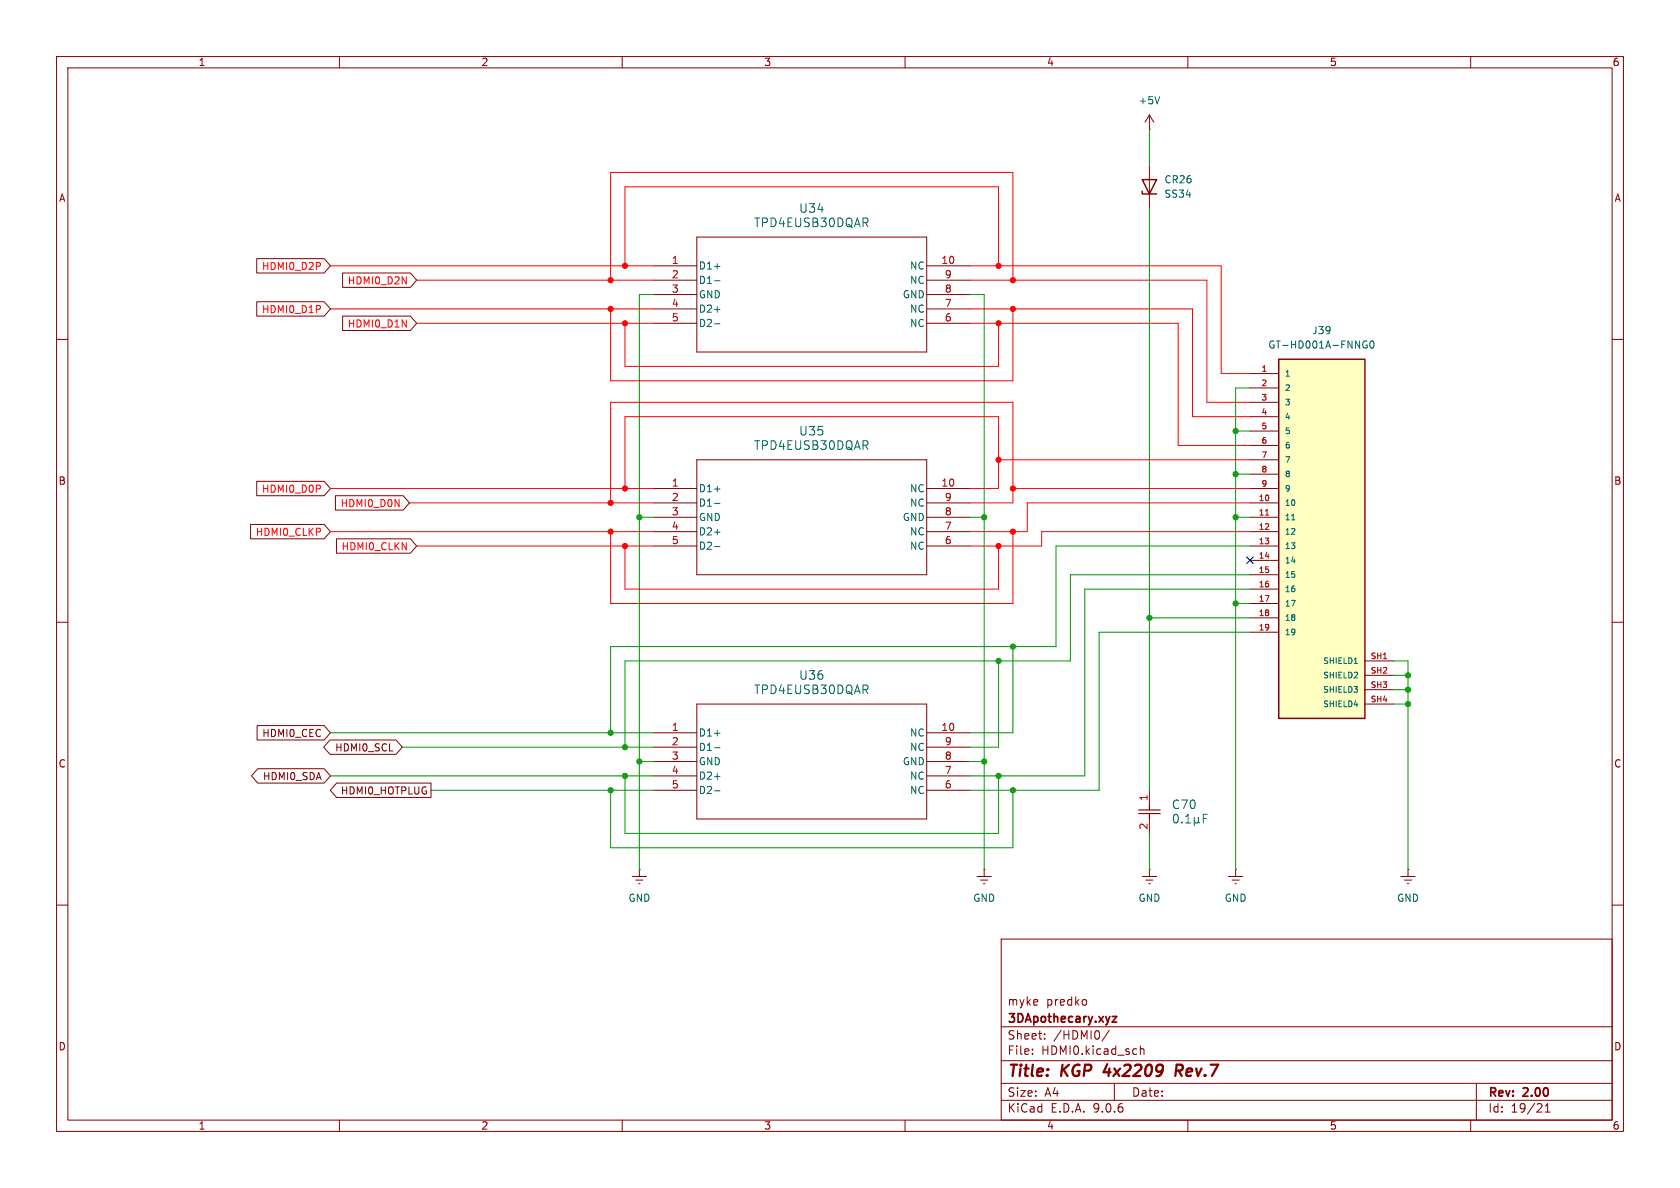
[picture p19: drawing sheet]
<svg xmlns="http://www.w3.org/2000/svg" width="297mm" height="210mm" viewBox="0 0 297 210" stroke-linecap="round" stroke-linejoin="round" font-family="sans-serif">
<defs><g id="words">
<g font-size="2.8" fill="#840000">
<text x="178" y="190.9">Title:</text>
<text x="187.7" y="190.9">KGP</text>
<text x="196" y="190.9">4x2209</text>
<text x="209.5" y="190.9">Rev.7</text>
</g>
<g font-size="2.1" fill="#006464">
<text x="133.2" y="40.4">TPD4EUSB30DQAR</text>
<text x="141.2" y="37.8">U34</text>
<text x="141.2" y="77.2">U35</text>
<text x="133.2" y="79.7">TPD4EUSB30DQAR</text>
<text x="133.2" y="122.9">TPD4EUSB30DQAR</text>
<text x="141.2" y="120.4">U36</text>
<text x="207.1" y="143.2">C70</text>
</g>
<g font-size="2.1" fill="#840000">
<text x="178" y="178">myke</text>
<text x="184.9" y="178">predko</text>
<text x="178" y="184">Sheet:</text>
<text x="178" y="181.2">3DApothecary.xyz</text>
<text x="186.2" y="184">/HDMI0/</text>
<text x="178" y="186.7">File:</text>
<text x="184.1" y="186.7">HDMI0.kicad_sch</text>
<text x="178" y="196.9">KiCad</text>
<text x="178" y="194.1">Size:</text>
<text x="184.7" y="194.1">A4</text>
<text x="185.7" y="196.9">E.D.A.</text>
<text x="193.3" y="196.9">9.0.6</text>
<text x="200" y="194.1">Date:</text>
<text x="263" y="194.3">Rev:</text>
<text x="263" y="196.9">Id:</text>
<text x="267.1" y="196.9">19/21</text>
<text x="269.4" y="194.3">2.00</text>
</g>
<g font-size="1.8" fill="#840000">
<text x="35" y="11.9">1</text>
<text x="85" y="11.9">2</text>
<text x="135" y="11.9">3</text>
<text x="185" y="11.9">4</text>
<text x="235" y="11.9">5</text>
<text x="285" y="11.9">6</text>
<text x="10.3" y="35.9">A</text>
<text x="285.3" y="35.9">A</text>
<text x="10.3" y="85.9">B</text>
<text x="285.3" y="85.9">B</text>
<text x="46.3" y="130.5">HDMI0_CEC</text>
<text x="10.3" y="135.9">C</text>
<text x="59.1" y="133">HDMI0_SCL</text>
<text x="285.3" y="135.9">C</text>
<text x="46.4" y="138.1">HDMI0_SDA</text>
<text x="60.2" y="140.7">HDMI0_HOTPLUG</text>
<text x="10.3" y="185.9">D</text>
<text x="285.3" y="185.9">D</text>
<text x="35" y="199.9">1</text>
<text x="85" y="199.9">2</text>
<text x="135" y="199.9">3</text>
<text x="185" y="199.9">4</text>
<text x="235" y="199.9">5</text>
<text x="285" y="199.9">6</text>
</g>
<g font-size="1.8" fill="#006464">
<text x="201.2" y="18.6">+5V</text>
<text x="205.7" y="32.6">CR26</text>
<text x="205.7" y="35.2">SS34</text>
<text x="123.4" y="47.9">D1+</text>
<text x="160.8" y="47.9">NC</text>
<text x="123.4" y="50.4">D1-</text>
<text x="123.4" y="52.9">GND</text>
<text x="159.5" y="52.9">GND</text>
<text x="160.8" y="50.4">NC</text>
<text x="123.4" y="55.5">D2+</text>
<text x="123.4" y="58">D2-</text>
<text x="160.8" y="55.5">NC</text>
<text x="160.8" y="58">NC</text>
<text x="231.9" y="59.3">J39</text>
<text x="224.1" y="61.8">GT-HD001A-FNNG0</text>
<text x="123.4" y="87.2">D1+</text>
<text x="123.4" y="89.8">D1-</text>
<text x="160.8" y="87.2">NC</text>
<text x="160.8" y="89.8">NC</text>
<text x="123.4" y="92.3">GND</text>
<text x="123.4" y="94.8">D2+</text>
<text x="159.5" y="92.3">GND</text>
<text x="160.8" y="94.8">NC</text>
<text x="123.4" y="97.4">D2-</text>
<text x="160.8" y="97.4">NC</text>
<text x="123.4" y="130.4">D1+</text>
<text x="160.8" y="130.4">NC</text>
<text x="123.4" y="132.9">D1-</text>
<text x="123.4" y="135.5">GND</text>
<text x="159.5" y="135.5">GND</text>
<text x="160.8" y="132.9">NC</text>
<text x="123.4" y="138">D2+</text>
<text x="123.4" y="140.6">D2-</text>
<text x="160.8" y="138">NC</text>
<text x="160.8" y="140.6">NC</text>
<text x="111" y="159.6">GND</text>
<text x="172" y="159.6">GND</text>
<text x="201.2" y="159.6">GND</text>
<text x="216.4" y="159.6">GND</text>
<text x="246.9" y="159.6">GND</text>
</g>
<g font-size="1.8" fill="#f00">
<text x="46.2" y="47.9">HDMI0_D2P</text>
<text x="61.4" y="50.5">HDMI0_D2N</text>
<text x="46.2" y="55.6">HDMI0_D1P</text>
<text x="61.4" y="58.1">HDMI0_D1N</text>
<text x="46.2" y="87.3">HDMI0_D0P</text>
<text x="60.1" y="89.9">HDMI0_D0N</text>
<text x="45.1" y="94.9">HDMI0_CLKP</text>
<text x="60.3" y="97.5">HDMI0_CLKN</text>
</g>
<g font-size="1.8" fill="#a90000">
<text x="118.7" y="46.7">1</text>
<text x="166.3" y="46.7">10</text>
<text x="118.7" y="49.3">2</text>
<text x="118.7" y="51.8">3</text>
<text x="166.9" y="49.3">9</text>
<text x="166.9" y="51.8">8</text>
<text x="118.7" y="54.4">4</text>
<text x="118.7" y="56.9">5</text>
<text x="166.9" y="54.4">7</text>
<text x="166.9" y="56.9">6</text>
<text x="118.7" y="86.1">1</text>
<text x="118.7" y="88.6">2</text>
<text x="166.3" y="86.1">10</text>
<text x="166.9" y="88.6">9</text>
<text x="118.7" y="91.2">3</text>
<text x="118.7" y="93.7">4</text>
<text x="166.9" y="91.2">8</text>
<text x="166.9" y="93.7">7</text>
<text x="118.7" y="96.3">5</text>
<text x="166.9" y="96.3">6</text>
<text x="118.7" y="129.3">1</text>
<text x="118.7" y="131.8">2</text>
<text x="166.3" y="129.3">10</text>
<text x="166.9" y="131.8">9</text>
<text x="118.7" y="134.4">3</text>
<text x="118.7" y="136.9">4</text>
<text x="166.9" y="134.4">8</text>
<text x="166.9" y="136.9">7</text>
<text x="118.7" y="139.4">5</text>
<text x="166.9" y="139.4">6</text>
<text x="202.9" y="141.7" transform="rotate(-90 202.9 141.7)">1</text>
<text x="202.9" y="146.8" transform="rotate(-90 202.9 146.8)">2</text>
</g>
<g font-size="1.4" fill="#a90000">
<text x="222.9" y="65.8">1</text>
<text x="222.9" y="70.9">3</text>
<text x="222.9" y="68.3">2</text>
<text x="222.9" y="73.4">4</text>
<text x="222.9" y="75.9">5</text>
<text x="222.9" y="78.5">6</text>
<text x="222.9" y="81">7</text>
<text x="222.9" y="83.6">8</text>
<text x="222.4" y="88.6">10</text>
<text x="222.9" y="86.1">9</text>
<text x="222.4" y="93.7">12</text>
<text x="222.4" y="91.2">11</text>
<text x="222.4" y="96.3">13</text>
<text x="222.4" y="98.8">14</text>
<text x="222.4" y="101.3">15</text>
<text x="222.4" y="103.9">16</text>
<text x="222.4" y="106.4">17</text>
<text x="222.4" y="109">18</text>
<text x="222.4" y="111.5">19</text>
<text x="242.2" y="116.6">SH1</text>
<text x="242.2" y="119.1">SH2</text>
<text x="242.2" y="121.7">SH3</text>
<text x="242.2" y="124.2">SH4</text>
</g>
<g font-size="1.4" fill="#006464">
<text x="227.1" y="66.8">1</text>
<text x="227.1" y="71.9">3</text>
<text x="227.1" y="69.3">2</text>
<text x="227.1" y="74.4">4</text>
<text x="227.1" y="76.9">5</text>
<text x="227.1" y="79.5">6</text>
<text x="227.1" y="82">7</text>
<text x="227.1" y="87.1">9</text>
<text x="227.1" y="89.6">10</text>
<text x="227.1" y="84.6">8</text>
<text x="227.1" y="94.7">12</text>
<text x="227.1" y="92.2">11</text>
<text x="227.1" y="97.3">13</text>
<text x="227.1" y="99.8">14</text>
<text x="227.1" y="102.3">15</text>
<text x="227.1" y="104.9">16</text>
<text x="227.1" y="107.4">17</text>
<text x="227.1" y="110">18</text>
<text x="227.1" y="112.5">19</text>
<text x="233.8" y="117.6">SHIELD1</text>
<text x="233.8" y="120.1">SHIELD2</text>
<text x="233.8" y="122.7">SHIELD3</text>
<text x="233.8" y="125.2">SHIELD4</text>
</g>
</g></defs>
<g fill="none" stroke="#840000" stroke-width=".18">
<path d="M10 10h277v190h-277zM12 12h273v186h-273zM60 10v2M110 10v2M160 10v2M210 10v2M260 10v2M203.2 22.9h.1M203.2 20.3v2.6M203.2 29.2v7.6M203.2 20.3l-.8 1.3M203.2 20.3l.8 1.3"/>
<path d="M10 60h2M285 60h2M115.6 86.4h7.6M115.6 88.9h7.6M115.6 91.4h7.6M115.6 94h7.6M115.6 96.5h7.6M123.2 81.3h40.6v20.3h-40.6zM163.8 86.4h7.6M163.8 88.9h7.6M163.8 91.4h7.6M163.8 94h7.6"/>
<path d="M163.8 96.5h7.6M10 110h2M285 110h2M115.6 129.5h7.6M115.6 132.1h7.6M115.6 134.6h7.6M115.6 137.2h7.6M115.6 139.7h7.6M123.2 124.5h40.6v20.3h-40.6zM163.8 129.5h7.6M163.8 132.1h7.6M163.8 134.6h7.6"/>
<path d="M163.8 137.2h7.6M163.8 139.7h7.6M111.8 154.9h2.5M112.4 155.6h1.3M112.9 156.2h.3M113 153.7h.1M113 153.7v1.2M172.7 154.9h2.6M173.4 155.6h1.2M173.9 156.2h.2M174 153.7h.1M174 153.7v1.2"/>
<path d="M247.6 154.9h2.6M248.3 155.6h1.3M248.8 156.2h.2M248.9 153.7h.1M248.9 153.7v1.2M10 160h2M177 166h108v32h-108zM192 176.8l.1 .2v.4l-.1 .2M285 160h2M60 198v2M110 198v2M160 198v2"/>
<path d="M177 194.5h108M177 191.5h108M177 187.5h108M177 181.5h108M182.5 186.3v.1M182.5 185.5v.1M184.7 183.6v.1M184.7 182.8v.1M196.1 182.1l-1.3 2M197 191.5v3M201.6 184.9v1.5M201.6 185.5l.2-.1 .4 .1v.9"/>
<path d="M210 198v2M260 198v2M261 191.5v6.5M273.2 196.6h.8M273.2 195.5l.4-.4v1.5"/>
</g>
<path d="M195.8 188.1l-.7 1.4h1.2M208.4 189.3l.5 .9M208.8 188.2h-.8l-.2 2M208.9 189.2l-1 .1" fill="none" stroke="#840000" stroke-width=".4"/>
<path d="M196.6 179.7h.8l-.8 1h.8" fill="none" stroke="#840000" stroke-width=".3"/>
<path d="M205 17.1l-.4 1.3M126.3 86.5h1M126.3 89h1M126.3 94.1h1M126.3 96.6h1M126.3 129.6h1M126.3 132.2h1M126.3 137.3h1M126.3 139.8h1" fill="none" stroke="#006464" stroke-width=".18"/>
<path d="M201.9 33.8v.5h2.6M201.9 31.8h2.6l-1.3 2.5z" fill="none" stroke="#840000" stroke-width=".25"/>
<path d="M226.1 63.5h15.2v63.5h-15.2z" fill="#ffffc2"/>
<path d="M226.1 63.5h15.2v63.5h-15.2z" fill="none" stroke="#840000" stroke-width=".25"/>
<g fill="none" stroke="#840000" stroke-width=".18">
<path d="M45.4 53.3h11.9l1.1 1.3-1.1 1.3h-11.9zM45.4 45.7h11.9l1.1 1.3-1.1 1.3h-11.9zM60.6 55.9h11.9l1.2 1.3-1.2 1.2h-11.9zM60.6 48.3h11.9l1.2 1.2-1.2 1.3h-11.9zM115.6 47h7.6M115.6 49.5h7.6M115.6 52.1h7.6M115.6 54.6h7.6M115.6 57.2h7.6M123.2 41.9h40.6v20.3h-40.6zM163.8 47h7.6M163.8 49.5h7.6"/>
<path d="M163.8 52.1h7.6M163.8 54.6h7.6M163.8 57.2h7.6M221 66h5.1M221 71.1h5.1M221 73.7h5.1M221 78.7h5.1M221 68.6h5.1M221 76.2h5.1M44.3 92.7h13l1.1 1.3-1.1 1.3h-13zM45.4 85.1h11.9l1.1 1.3-1.1 1.2h-11.9zM59.3 87.6h12l1.1 1.3-1.1 1.3h-12z"/>
<path d="M59.5 95.2h13l1.2 1.3-1.2 1.3h-13zM221 81.3h5.1M221 86.4h5.1M221 88.9h5.1M221 94h5.1M221 96.5h5.1M221 99.1h5.1M221 83.8h5.1M221 91.4h5.1M221 101.6h5.1M221 104.1h5.1M221 109.2h5.1"/>
<path d="M221 111.8h5.1M221 106.7h5.1M241.3 116.8h5.1M241.3 119.4h5.1M45.5 128.3h11.8l1.1 1.2-1.1 1.3h-11.8zM45.6 135.9h11.7l1.1 1.3-1.1 1.2h-11.7l-1.1-1.2zM58.3 130.8h11.7l1.1 1.3-1.1 1.3h-11.7l-1.1-1.3zM59.5 138.4h16.7v2.6h-16.7l-1.1-1.3zM203.2 139.7v2.5M241.3 121.9h5.1M241.3 124.5h5.1M201.9 154.9h2.6"/>
<path d="M202.6 155.6h1.2M203.1 156.2h.2M203.2 153.7h.1M203.2 144.8v2.5M203.2 153.7v1.2M217.2 154.9h2.5M217.8 155.6h1.3M218.3 156.2h.3M218.4 153.7h.1M218.4 153.7v1.2"/>
</g>
<g fill="none" stroke="#006464" stroke-width=".18">
<path d="M126.3 47.1h1M126.3 49.6h1M126.3 54.7h1M126.3 57.2h1M241.5 61h.2l-.1 .5h-.5l-.1-.3M241.6 60.3h-.5l-.1 .3M242.3 60.4l.2-.1a.68 .68 0 0 1 .4 .6 .68 .68 0 0 1-.4 .6l-.2-.1-.1-.3zM228.3 91.9h.6M239.4 117.3h.6M207.8 144a.95 .95 0 0 0 0 1.5 .83 .83 0 0 0 .6-.7 .83 .83 0 0 0-.3-.8h-.2M209 145.3v.2M209.6 145.5h.9"/>
<path d="M209.6 144.4l.4-.4v1.5M211.1 145.3l.3 .2h.2l.3-.2M211.1 144.5v1.5M211.9 145.3l.2 .2M211.9 144.5v.8M212.7 144.7h.5M213.5 144h-.8v1.5"/>
</g>
<path d="M223.7 91.1h.6" fill="none" stroke="#a90000" stroke-width=".18"/>
<path d="M201.3 143.2h3.8M201.3 143.8h3.8M203.2 142.2v1M203.2 143.8v1" fill="none" stroke="#840000" stroke-width=".2"/>
<g fill="none" stroke="#f00" stroke-width=".18">
<path d="M58.4 47h57.2M58.4 54.6h57.2M73.7 49.5h41.9M73.7 57.2h41.9M107.9 49.5v-19h71.2v19M107.9 54.6v12.7h71.2v-12.7M110.5 47v-14h66v14M110.5 57.2v7.6h66v-7.6M171.4 57.2h36.9v21.5h12.7M171.4 47h44.5v19h5.1M171.4 54.6h39.4v19.1h10.2M171.4 49.5h42v21.6h7.6"/>
<path d="M58.4 86.4h57.2M58.4 94h57.2M72.4 88.9h43.2M73.7 96.5h41.9M107.9 88.9v-17.8h71.2v17.8h-7.7M107.9 94v12.7h71.2v-12.7M110.5 86.4v-12.7h66v12.7h-5.1M110.5 96.5v7.6h66v-7.6M176.5 81.3h44.5M179.1 86.4h41.9M221 88.9h-39.4v5.1h-10.2M221 94h-36.9v2.5h-12.7"/>
</g>
<g fill="none" stroke="#009600" stroke-width=".18">
<path d="M203.2 22.9v6.3M203.2 36.8v102.9M115.6 52.1h-2.6v101.6M171.4 52.1h2.6v101.6M218.4 76.2h2.6M221 68.6h-2.6v85.1M113 91.4h2.6M171.4 91.4h2.6M218.4 91.4h2.6M218.4 83.8h2.6M221 96.5h-34.3v17.8h-78.8v15.2M176.5 116.8v15.3h-5.1"/>
<path d="M179.1 114.3v15.2h-7.7M203.2 109.2h17.8M218.4 106.7h2.6M221 104.1h-29.2v33.1h-20.4M221 111.8h-26.7v27.9h-22.9M221 101.6h-31.8v15.2h-78.7v15.3M246.4 116.8h2.5v36.9M246.4 119.4h2.5M58.4 129.5h57.2M58.4 137.2h57.2M71.1 132.1h44.5M76.2 139.7h39.4"/>
<path d="M107.9 139.7v10.2h71.2v-10.2M110.5 137.2v10.1h66v-10.1M113 134.6h2.6M171.4 134.6h2.6M246.4 121.9h2.5M246.4 124.5h2.5M203.2 147.3v6.4"/>
</g>
<path d="M220.4 98.5l1.2 1.2M221.6 98.5l-1.2 1.2" fill="none" stroke="#000084" stroke-width=".18"/>
<g fill="#009600" stroke="#009600" stroke-width=".18">
<circle cx="174" cy="134.6" r=".46"/>
<circle cx="176.5" cy="137.2" r=".46"/>
<circle cx="203.2" cy="109.2" r=".46"/>
<circle cx="248.9" cy="121.9" r=".46"/>
<circle cx="248.9" cy="119.4" r=".46"/>
<circle cx="174" cy="91.4" r=".46"/>
<circle cx="179.1" cy="139.7" r=".46"/>
<circle cx="248.9" cy="124.5" r=".46"/>
<circle cx="179.1" cy="114.3" r=".46"/>
<circle cx="176.5" cy="116.8" r=".46"/>
<circle cx="113" cy="91.4" r=".46"/>
<circle cx="113" cy="134.6" r=".46"/>
<circle cx="218.4" cy="83.8" r=".46"/>
<circle cx="218.4" cy="91.4" r=".46"/>
<circle cx="218.4" cy="106.7" r=".46"/>
<circle cx="218.4" cy="76.2" r=".46"/>
<circle cx="110.5" cy="132.1" r=".46"/>
<circle cx="107.9" cy="129.5" r=".46"/>
<circle cx="110.5" cy="137.2" r=".46"/>
<circle cx="107.9" cy="139.7" r=".46"/>
</g>
<g fill="#f00" stroke="#f00" stroke-width=".18">
<circle cx="107.9" cy="88.9" r=".46"/>
<circle cx="107.9" cy="54.6" r=".46"/>
<circle cx="110.5" cy="86.4" r=".46"/>
<circle cx="110.5" cy="57.2" r=".46"/>
<circle cx="110.5" cy="47" r=".46"/>
<circle cx="107.9" cy="49.5" r=".46"/>
<circle cx="107.9" cy="94" r=".46"/>
<circle cx="110.5" cy="96.5" r=".46"/>
<circle cx="179.1" cy="86.4" r=".46"/>
<circle cx="176.5" cy="81.3" r=".46"/>
<circle cx="176.5" cy="57.2" r=".46"/>
<circle cx="179.1" cy="54.6" r=".46"/>
<circle cx="176.5" cy="96.5" r=".46"/>
<circle cx="179.1" cy="94" r=".46"/>
<circle cx="179.1" cy="49.5" r=".46"/>
<circle cx="176.5" cy="47" r=".46"/>
</g>
<use href="#words"/>
</svg>
